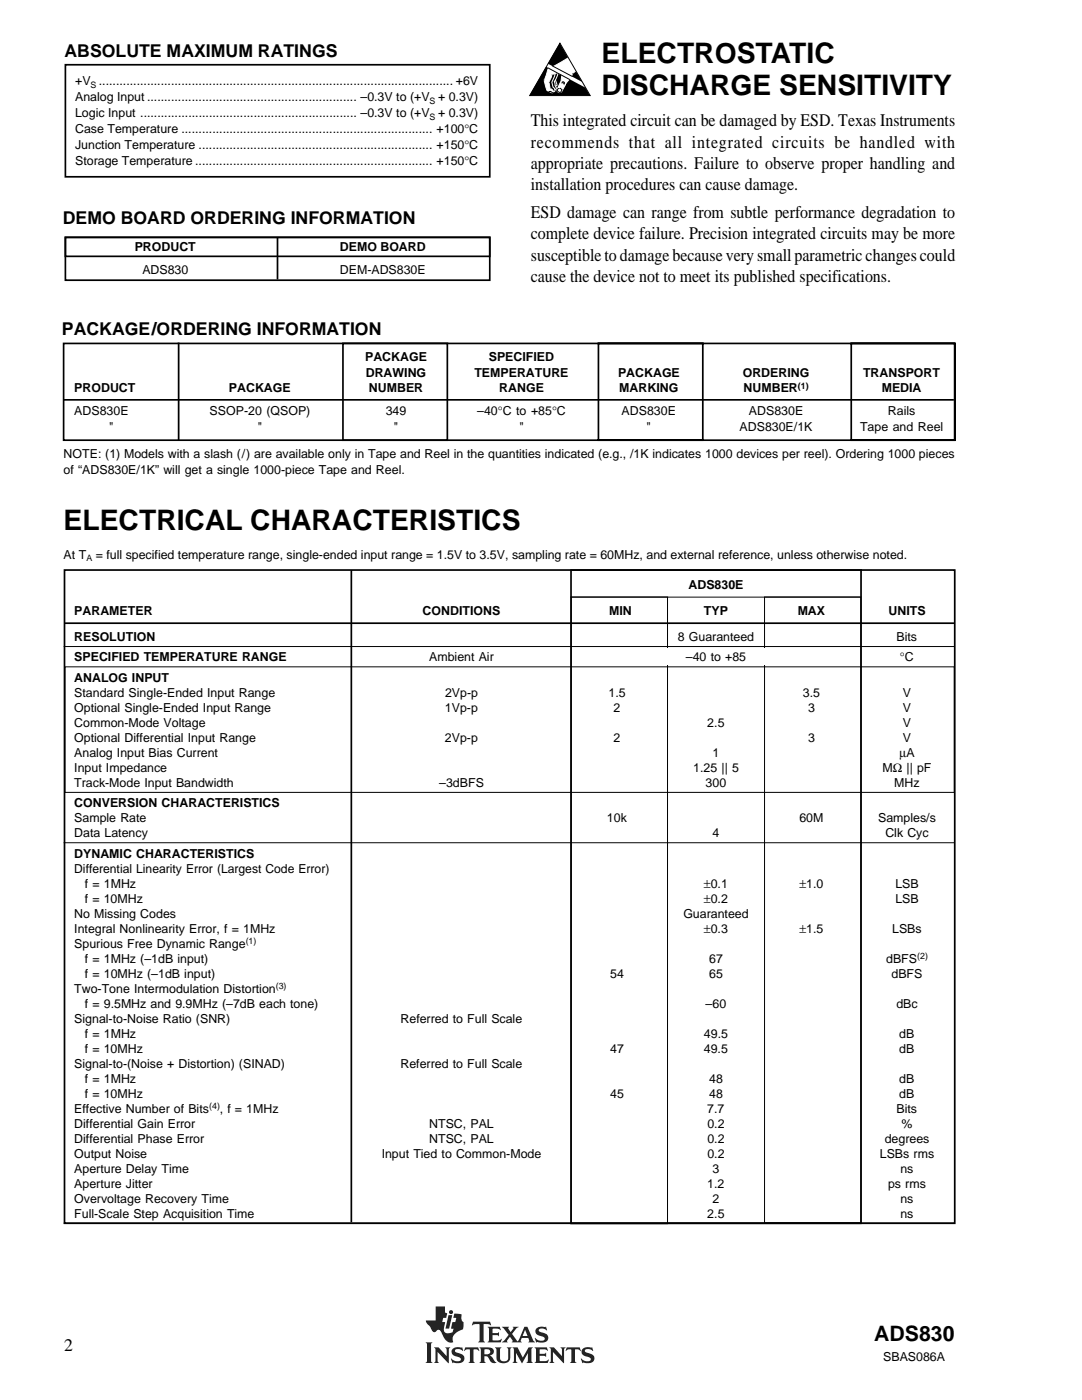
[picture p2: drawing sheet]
<svg xmlns="http://www.w3.org/2000/svg" width="216mm" height="279mm" viewBox="0 0 216 279" stroke-linecap="round" stroke-linejoin="round" font-family="sans-serif">
<defs><g id="words">
<g font-size="5.6">
<text x="120" y="12.5">ELECTROSTATIC</text>
<text x="120" y="18.9">DISCHARGE SENSITIVITY</text>
<text x="12.7" y="105.8">ELECTRICAL CHARACTERISTICS</text>
</g>
<text font-size="4.2" x="174.5" y="267.7">ADS830</text>
<g font-size="3.5">
<text x="12.9" y="11.3">ABSOLUTE MAXIMUM RATINGS</text>
<text x="105.9" y="25.2">This integrated circuit can be damaged by ESD. Texas Instruments</text>
<text x="105.9" y="29.5">recommends that all integrated circuits be handled with</text>
<text x="105.9" y="33.7">appropriate precautions. Failure to observe proper handling and</text>
<text x="105.9" y="37.9">installation procedures can cause damage.</text>
<text x="12.5" y="44.6">DEMO BOARD ORDERING INFORMATION</text>
<text x="105.9" y="43.6">ESD damage can range from subtle performance degradation to</text>
<text x="105.9" y="47.8">complete device failure. Precision integrated circuits may be more</text>
<text x="105.9" y="52">susceptible to damage because very small parametric changes could</text>
<text x="105.9" y="56.3">cause the device not to meet its published specifications.</text>
<text x="12.4" y="66.8">PACKAGE/ORDERING INFORMATION</text>
<text x="12.8" y="269.6">2</text>
</g>
<g font-size="2.5">
<text x="15" y="17">+V ....................................................................................................... +6V</text>
<text x="15" y="20.2">Analog Input ............................................................. –0.3V to (+V + 0.3V)</text>
<text x="15" y="23.3">Logic Input ............................................................... –0.3V to (+V + 0.3V)</text>
<text x="15" y="26.5">Case Temperature ......................................................................... +100°C</text>
<text x="15" y="29.7">Junction Temperature .................................................................... +150°C</text>
<text x="15" y="32.9">Storage Temperature ..................................................................... +150°C</text>
<text x="26.9" y="50.1">PRODUCT</text>
<text x="67.8" y="50.1">DEMO BOARD</text>
<text x="28.4" y="54.7">ADS830</text>
<text x="67.8" y="54.7">DEM-ADS830E</text>
<text x="72.9" y="72">PACKAGE</text>
<text x="97.5" y="72">SPECIFIED</text>
<text x="73" y="75.1">DRAWING</text>
<text x="94.7" y="75.1">TEMPERATURE</text>
<text x="123.3" y="75.1">PACKAGE</text>
<text x="148.2" y="75.1">ORDERING</text>
<text x="172.2" y="75.1">TRANSPORT</text>
<text x="14.8" y="78.3">PRODUCT</text>
<text x="14.8" y="82.9">ADS830E</text>
<text x="41.8" y="82.9">SSOP-20 (QSOP)</text>
<text x="45.7" y="78.3">PACKAGE</text>
<text x="73.6" y="78.3">NUMBER</text>
<text x="77" y="82.9">349</text>
<text x="95.2" y="82.9">–40°C to +85°C</text>
<text x="99.6" y="78.3">RANGE</text>
<text x="123.6" y="78.3">MARKING</text>
<text x="124" y="82.9">ADS830E</text>
<text x="148.4" y="78.3">NUMBER</text>
<text x="149.4" y="82.9">ADS830E</text>
<text x="175.9" y="78.3">MEDIA</text>
<text x="177.2" y="82.9">Rails</text>
<text x="21.8" y="86.1">&quot;</text>
<text x="51.4" y="86.1">&quot;</text>
<text x="78.6" y="86.1">&quot;</text>
<text x="103.6" y="86.1">&quot;</text>
<text x="129" y="86.1">&quot;</text>
<text x="147.6" y="86.1">ADS830E/1K</text>
<text x="171.6" y="86.1">Tape and Reel</text>
<text x="12.7" y="91.4">NOTE: (1) Models with a slash (/) are available only in Tape and Reel in the quantities indicated (e.g., /1K indicates 1000 devices per reel). Ordering 1000 pieces</text>
<text x="12.7" y="94.5">of “ADS830E/1K” will get a single 1000-piece Tape and Reel.</text>
<text x="12.7" y="111.5">At T</text>
<text x="19.1" y="111.5">= full specified temperature range, single-ended input range = 1.5V to 3.5V, sampling rate = 60MHz, and external reference, unless otherwise noted.</text>
<text x="137.4" y="117.5">ADS830E</text>
<text x="14.8" y="122.8">PARAMETER</text>
<text x="84.3" y="122.8">CONDITIONS</text>
<text x="121.5" y="122.8">MIN</text>
<text x="140.4" y="122.8">TYP</text>
<text x="159.2" y="122.8">MAX</text>
<text x="177.3" y="122.8">UNITS</text>
<text x="14.8" y="127.9">RESOLUTION</text>
<text x="14.8" y="132">SPECIFIED TEMPERATURE RANGE</text>
<text x="85.6" y="132">Ambient Air</text>
<text x="135.3" y="127.9">8 Guaranteed</text>
<text x="136.9" y="132">–40 to +85</text>
<text x="178.9" y="127.9">Bits</text>
<text x="179.6" y="132">°C</text>
<text x="14.8" y="136.1">ANALOG INPUT</text>
<text x="14.8" y="139.1">Standard Single-Ended Input Range</text>
<text x="14.8" y="142">Optional Single-Ended Input Range</text>
<text x="88.8" y="142">1Vp-p</text>
<text x="88.8" y="139.1">2Vp-p</text>
<text x="121.4" y="139.1">1.5</text>
<text x="122.4" y="142">2</text>
<text x="160.2" y="139.1">3.5</text>
<text x="161.2" y="142">3</text>
<text x="180.1" y="142">V</text>
<text x="180.1" y="139.1">V</text>
<text x="14.8" y="145">Common-Mode Voltage</text>
<text x="14.8" y="148">Optional Differential Input Range</text>
<text x="88.8" y="148">2Vp-p</text>
<text x="122.4" y="148">2</text>
<text x="141.1" y="145">2.5</text>
<text x="161.2" y="148">3</text>
<text x="180.1" y="148">V</text>
<text x="180.1" y="145">V</text>
<text x="14.8" y="151">Analog Input Bias Current</text>
<text x="14.8" y="154.1">Input Impedance</text>
<text x="138.3" y="154.1">1.25 || 5</text>
<text x="142.2" y="151">1</text>
<text x="176.1" y="154.1">MΩ || pF</text>
<text x="179.5" y="151">µA</text>
<text x="14.8" y="157.1">Track-Mode Input Bandwidth</text>
<text x="14.8" y="161.1">CONVERSION CHARACTERISTICS</text>
<text x="87.6" y="157.1">–3dBFS</text>
<text x="140.8" y="157.1">300</text>
<text x="178.4" y="157.1">MHz</text>
<text x="14.8" y="164.1">Sample Rate</text>
<text x="14.8" y="167.1">Data Latency</text>
<text x="121.1" y="164.1">10k</text>
<text x="142.2" y="167.1">4</text>
<text x="159.5" y="164.1">60M</text>
<text x="175.2" y="164.1">Samples/s</text>
<text x="176.7" y="167.1">Clk Cyc</text>
<text x="14.8" y="171.2">DYNAMIC CHARACTERISTICS</text>
<text x="14.8" y="174.2">Differential Linearity Error (Largest Code Error)</text>
<text x="16.9" y="177.2">f = 1MHz</text>
<text x="140.5" y="177.2">±0.1</text>
<text x="159.5" y="177.2">±1.0</text>
<text x="178.7" y="177.2">LSB</text>
<text x="14.8" y="183.1">No Missing Codes</text>
<text x="16.9" y="180.1">f = 10MHz</text>
<text x="136.4" y="183.1">Guaranteed</text>
<text x="140.5" y="180.1">±0.2</text>
<text x="178.7" y="180.1">LSB</text>
<text x="14.8" y="186.1">Integral Nonlinearity Error, f = 1MHz</text>
<text x="14.8" y="189.1">Spurious Free Dynamic Range</text>
<text x="140.5" y="186.1">±0.3</text>
<text x="159.5" y="186.1">±1.5</text>
<text x="178" y="186.1">LSBs</text>
<text x="16.9" y="192.2">f = 1MHz (–1dB input)</text>
<text x="16.9" y="195.2">f = 10MHz (–1dB input)</text>
<text x="121.8" y="195.2">54</text>
<text x="141.5" y="192.2">67</text>
<text x="141.5" y="195.2">65</text>
<text x="176.8" y="192.2">dBFS</text>
<text x="177.9" y="195.2">dBFS</text>
<text x="14.8" y="198.1">Two-Tone Intermodulation Distortion</text>
<text x="16.9" y="201.1">f = 9.5MHz and 9.9MHz (–7dB each tone)</text>
<text x="140.8" y="201.1">–60</text>
<text x="178.9" y="201.1">dBc</text>
<text x="14.8" y="204.1">Signal-to-Noise Ratio (SNR)</text>
<text x="16.9" y="207.1">f = 1MHz</text>
<text x="79.9" y="204.1">Referred to Full Scale</text>
<text x="140.5" y="207.1">49.5</text>
<text x="179.4" y="207.1">dB</text>
<text x="14.8" y="213.1">Signal-to-(Noise + Distortion) (SINAD)</text>
<text x="16.9" y="210.1">f = 10MHz</text>
<text x="79.9" y="213.1">Referred to Full Scale</text>
<text x="121.8" y="210.1">47</text>
<text x="140.5" y="210.1">49.5</text>
<text x="179.4" y="210.1">dB</text>
<text x="16.9" y="216.1">f = 1MHz</text>
<text x="16.9" y="219.1">f = 10MHz</text>
<text x="121.8" y="219.1">45</text>
<text x="141.5" y="219.1">48</text>
<text x="141.5" y="216.1">48</text>
<text x="179.4" y="219.1">dB</text>
<text x="179.4" y="216.1">dB</text>
<text x="14.8" y="222.1">Effective Number of Bits</text>
<text x="14.8" y="225.1">Differential Gain Error</text>
<text x="43.9" y="222.1">, f = 1MHz</text>
<text x="85.6" y="225.1">NTSC, PAL</text>
<text x="141.1" y="222.1">7.7</text>
<text x="141.1" y="225.1">0.2</text>
<text x="178.9" y="222.1">Bits</text>
<text x="179.9" y="225.1">%</text>
<text x="14.8" y="228.1">Differential Phase Error</text>
<text x="14.8" y="231.1">Output Noise</text>
<text x="76.2" y="231.1">Input Tied to Common-Mode</text>
<text x="85.6" y="228.1">NTSC, PAL</text>
<text x="141.1" y="228.1">0.2</text>
<text x="141.2" y="231.1">0.2</text>
<text x="175.6" y="231.1">LSBs rms</text>
<text x="176.5" y="228.1">degrees</text>
<text x="14.8" y="234.1">Aperture Delay Time</text>
<text x="14.8" y="237.1">Aperture Jitter</text>
<text x="141.1" y="237.1">1.2</text>
<text x="142.2" y="234.1">3</text>
<text x="177.2" y="237.1">ps rms</text>
<text x="179.7" y="234.1">ns</text>
<text x="14.8" y="240.1">Overvoltage Recovery Time</text>
<text x="14.8" y="243.1">Full-Scale Step Acquisition Time</text>
<text x="141.1" y="243.1">2.5</text>
<text x="142.2" y="240.1">2</text>
<text x="179.7" y="243.1">ns</text>
<text x="179.7" y="240.1">ns</text>
<text x="176.2" y="271.6">SBAS086A</text>
</g>
<g font-size="1.8">
<text x="18.1" y="17.6">S</text>
<text x="85.7" y="20.7">S</text>
<text x="85.7" y="23.9">S</text>
<text x="159.2" y="77.6">(1)</text>
<text x="17.2" y="112.1">A</text>
<text x="49" y="188.4">(1)</text>
<text x="183" y="191.4">(2)</text>
<text x="55" y="197.4">(3)</text>
<text x="41.7" y="221.4">(4)</text>
</g>
</g></defs>
<g fill="#231f20">
<path d="M86.9 260.7h1.9v1.2l.4 .2-.2 .9h-.6l-.2 .8h.6l-.2 1.3a.75 .75 0 0 0 .6 1l1.1-.2 .2-.7-.5-.1 .3-1.3h.6l.2-.8h-.6l.2-.8 1.4 .1v.9l.1 .4 .3 .2v.9a.67 .67 0 0 1-.8 .9l-1.1 .8-.2 .4-.1 .6a.27 .27 0 0 1 .1 .3 .27 .27 0 0 1-.2 .2 2.07 2.07 0 0 1-2-1.7v-.1a.62 .62 0 0 0-.5-.7 .62 .62 0 0 0-.7 .4 .48 .48 0 0 1-.8-.3l-.3-.6-.8-1-.1-.4h1.9z" fill-rule="evenodd"/>
<path d="M89.5 262.5h.7l-.6 2.7h-.7z" fill-rule="evenodd"/>
<path d="M107 265.2l.6-.4 1.2 .1 .2-.2 .2 .8-.8-.3-.8 .1a.38 .38 0 0 0 0 .4 .38 .38 0 0 0 .4 .2 1.15 1.15 0 0 1 1.3 1.4l-.2 .4-.5 .2-1.4-.1-.2 .1-.3-.9 .7 .5 .8 .1a.44 .44 0 0 0 .5-.4 .44 .44 0 0 0-.5-.5 1.19 1.19 0 0 1-1.3-1.4z" fill-rule="evenodd"/>
<path d="M97.3 264.8h2.4l.2 .7-.5-.3-1.1 .1v.8h1l.3-.3v.9l-.4-.2h-.9v.9l1.3 .1 .5-.3h.1l-.3 .7h-2.6l.3-.5v-2.1z" fill-rule="evenodd"/>
<path d="M94.4 263.8h3.4l.2 .7-.7-.3-.8 .1v3.3l.3 .3h-1.4l.3-.4v-3.2l-.9-.1-.6 .3z" fill-rule="evenodd"/>
<path d="M100.2 264.8h1.4l-.2 .3 .5 .8 .6-.8-.2-.3h1.2l-.5 .3-.8 1.1 1.1 1.5 1.3-2.9h.6l1.2 2.7 .4 .4h-1.4l.2-.2-.2-.7h-1.3l-.2 .7 .2 .2h-2l.2-.3-.5-.8-.6 .8 .1 .3h-1.1l.5-.4 .8-1.1z" fill-rule="evenodd"/>
<circle cx="90" cy="261.9" r=".41"/>
</g>
<path d="M104.8 265.4l.5 1.2h-1z" fill="#fff"/>
<g fill="#231f20">
<path d="M84.9 267.9h1.4l-.3 .3v3.5l.3 .3h-1.4l.3-.4v-3.3z" fill-rule="evenodd"/>
<path d="M86.6 268.9h.9l1.6 1.8v-1.5l-.2-.3h.9l-.2 .3v2.8l-2.3-2.2v1.8l.3 .4h-1l.3-.4v-2.3z" fill-rule="evenodd"/>
<path d="M98.8 268.9h1.3l-.3 .4v1.8l.2 .4 .4 .2 .7-.1 .3-.5v-1.8l-.3-.4h1l-.3 .3v1.8a1.43 1.43 0 0 1-1.3 1.1 1.43 1.43 0 0 1-1.4-.9v-2z" fill-rule="evenodd"/>
<path d="M92.8 268.9h2.6l.3 .7-.7-.3h-.4l-.1 .1v2.2l.3 .4h-1.3l.3-.5v-2.1l-.7-.1-.5 .3z" fill-rule="evenodd"/>
<path d="M90.4 269.2a1.88 1.88 0 0 1 1.7-.2l.1-.1 .2 .7-.5-.3-.5-.1a.38 .38 0 0 0-.6 .3 .38 .38 0 0 0 .3 .4 1.33 1.33 0 0 1 1.6 1.2l-.1 .4a1.04 1.04 0 0 1-1 .5h-.6a.44 .44 0 0 0-.7 0l-.3-.9h.1l.7 .5 .7 .1 .4-.2a.44 .44 0 0 0 0-.5 .44 .44 0 0 0-.4-.2 1.16 1.16 0 0 1-1.3-1.4z" fill-rule="evenodd"/>
<path d="M102.3 268.9h1l1 2 1.2-2h.8l-.3 .4v2.3l.3 .4h-1.2l.2-.3v-1.7l-1.2 2.1-1.1-2.1v1.6l.3 .4h-1l.3-.5v-2.1z" fill-rule="evenodd"/>
<path d="M109.6 268.9h.9l1.6 1.8v-1.4l-.2-.4h1l-.3 .3v2.8l-2.3-2.2v1.9l.3 .3h-1l.3-.4v-2.3z" fill-rule="evenodd"/>
<path d="M106.7 268.9h2.4l.2 .7-.6-.3-1 .1v.8h.9l.4-.2v.8l-.3-.2h-1v1h1.3l.5-.3-.2 .7h-2.6l.3-.4v-2.3z" fill-rule="evenodd"/>
<path d="M113.1 268.9h2.6l.2 .7-.5-.3-.7 .1v2.3l.3 .3h-1.3l.3-.4v-2.2l-.1-.1h-.4l-.6 .3z" fill-rule="evenodd"/>
<path d="M116.3 269.2a1.91 1.91 0 0 1 1.7-.2l.2-.1 .2 .7h-.1a1.24 1.24 0 0 0-1.3-.3 .34 .34 0 0 0-.3 .3 .34 .34 0 0 0 .4 .3 1.43 1.43 0 0 1 1.5 1.2v.2a1.01 1.01 0 0 1-1.1 .7l-1.1-.1-.2 .1-.3-.9 1.1 .6 .8-.2a.42 .42 0 0 0 0-.5 .42 .42 0 0 0-.4-.2 1.21 1.21 0 0 1-1.3-1.2z" fill-rule="evenodd"/>
<path d="M95.7 268.9h1.7a.83 .83 0 0 1 1 .4 .83 .83 0 0 1-.2 1l-.5 .2 .5 .3 .6 .9 .3 .2-.2 .1a1.09 1.09 0 0 1-1.4-1l-.3-.3h-.5v1l.2 .3h-1.2l.3-.5v-2.1z" fill-rule="evenodd"/>
</g>
<path d="M96.7 269.3h.5a.52 .52 0 0 1 .6 .4 .52 .52 0 0 1-.5 .6h-.6z" fill-rule="evenodd" fill="#fff"/>
<g fill="none" stroke="#000" stroke-width=".34">
<path d="M13 12.9h84.7v22.4h-84.7zM13 47.4h84.7v8.5h-84.7zM13 47.4h84.7v3.8h-84.7zM55.4 47.5v8.3M12.7 68.5h177.8v19.3h-177.8zM12.7 79.8h177.6M35.6 68.4v19.5M68.4 68.5h20.9v19.3h-20.9zM119.4 68.5h20.8v19.3h-20.8zM169.9 68.5h20.6v19.3h-20.6zM12.9 113.8h177.6v130.3h-177.6zM70.1 113.8v130.1"/>
<path d="M113.9 113.8h57.9v130.3h-57.9zM12.8 124.4h177.7"/>
</g>
<path d="M109.5 16.4h.2zM109.8 17.6h.2zM110.1 14.9l.2 .1zM111.7 8.6l6 10.5h-12zM114.2 14.6l.2 .4z" fill="#000"/>
<path d="M106.1 11.4l14.4 7.7" fill="none" stroke="#fff" stroke-width=".7" stroke-linecap="butt"/>
<g fill="#fff" stroke="#fff" stroke-width=".2">
<path d="M109.5 13.6a12.6 12.6 0 0 0 3.9-2.1l1.8 2.4-1 .8-.4 .9-.9 1v-.2l-.5 1.3a.89 .89 0 0 1-.8 .8l-.4-.3v-.3a6.9 6.9 0 0 0 1-3.2l-.4 .1-.7-.3-1 .4v.3a2.47 2.47 0 0 0-.3 2.5 .59 .59 0 0 1 .6 .7l-.2 .1-1-.4-.3-.8a2.25 2.25 0 0 1 .1-2.4z"/>
<path d="M111.5 17.4h.1z"/>
</g>
<path d="M110.8 14.7l-.7 1.7 .3 1 .2 .2 .2 .5-.2 .2-.2-.1M110.8 16l.3 1-.3 .2M111.3 14.7l-.3 .9a1.09 1.09 0 0 0-.2 1.3l.2 .8-.3 .1" fill="none" stroke="#fff" stroke-width=".2"/>
<g fill="none" stroke="#000" stroke-width=".2">
<path d="M109.3 13.5l4.4 2.4M109.5 18.3l.4-.1 .4 .4M110.2 13.1l4.1 2.2M111.7 8.6l6.1 10.5h-12.1zM112.1 16.6l.3-.1 .2 .3M112.2 16.4h.3l.1 .3M113.8 119.2h58M114 119.1h19.2v125.1h-19.2zM152.6 119.1h19.2v124.9h-19.2zM13 133.1h177.4v25h-177.4z"/>
<circle cx="111.6" cy="18" r=".45"/>
</g>
<path d="M108.5 15.8v.4" fill="none" stroke="#231f20" stroke-width=".2"/>
<path d="M132.2 129.4h24.7v3.2h-24.7z" fill-rule="evenodd" fill="#fff"/>
<path d="M12.7 129h177.8M12.7 168.2h177.8M12.7 244.1h177.8" fill="none" stroke="#000" stroke-width=".2"/>
<use href="#words"/>
</svg>
